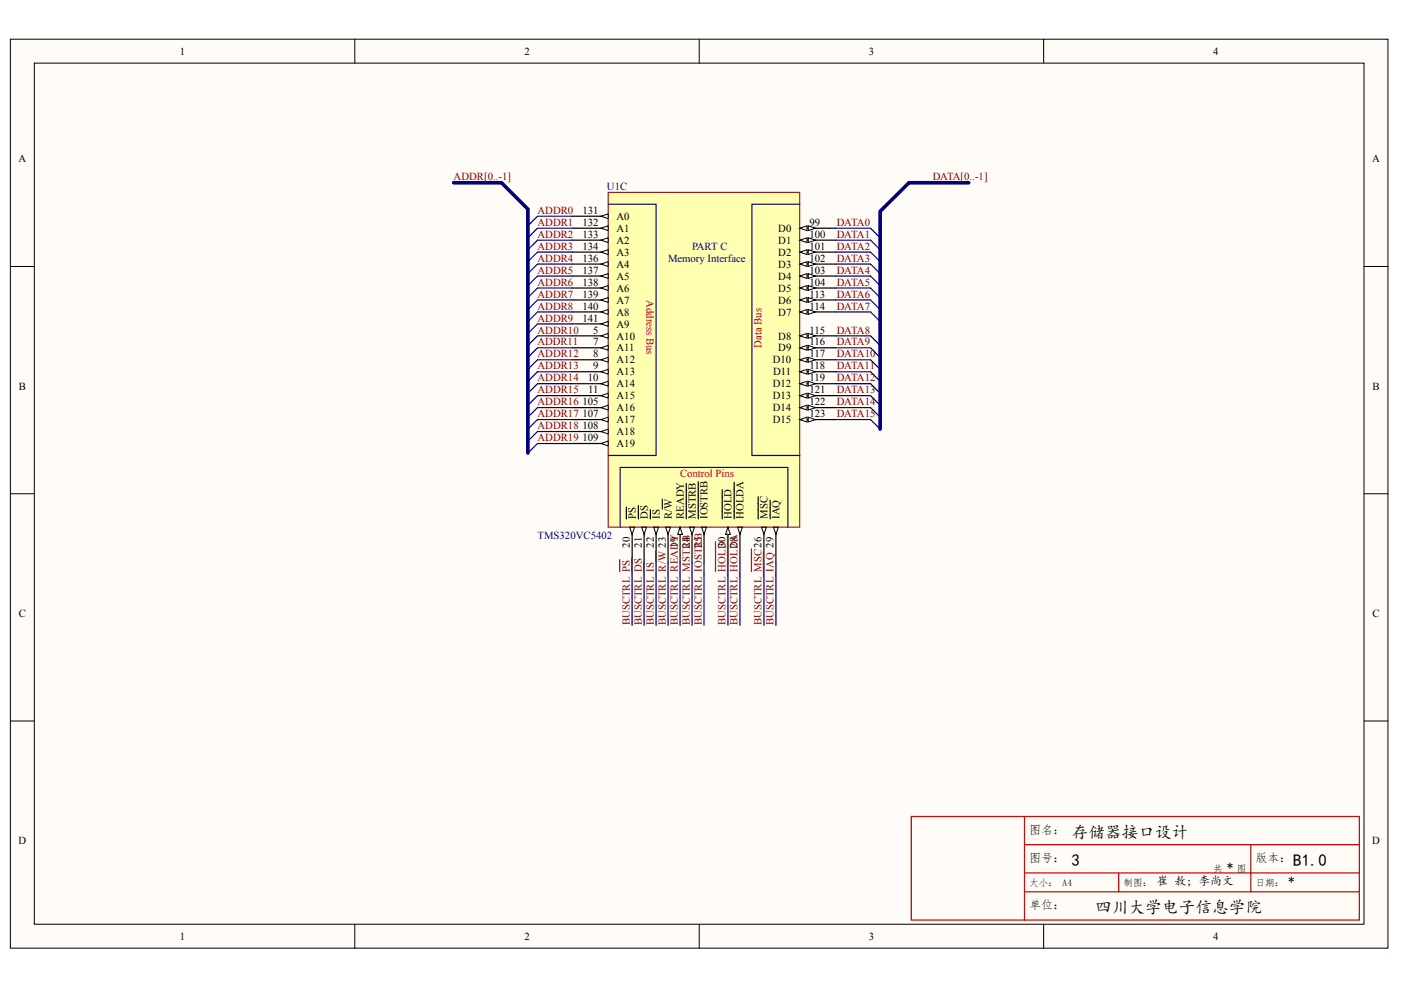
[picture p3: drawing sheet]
<svg xmlns="http://www.w3.org/2000/svg" width="297mm" height="210mm" viewBox="0 0 297 210" stroke-linecap="round" stroke-linejoin="round" font-family="sans-serif">
<defs><g id="words">
<g font-size="3.5">
<text x="227.2" y="177.6">存储器接口设计</text>
<text x="227.2" y="183.6">3</text>
<text x="274.2" y="183.6">B.</text>
<text x="276" y="183.6">10</text>
<text x="232.2" y="193.6">四川大学电子信息学院</text>
</g>
<g font-size="2.5">
<text x="218.2" y="176.7">图名：</text>
<text x="218.2" y="182.7">图号：</text>
<text x="260.2" y="184.7">*</text>
<text x="266.2" y="182.7">版本：</text>
<text x="245.2" y="187.7">崔 敖;李尚文</text>
<text x="273.2" y="187.7">*</text>
<text x="218.2" y="192.7">单位：</text>
</g>
<g font-size="2.3">
<text x="38.1" y="11.6">1</text>
<text x="111.2" y="11.6">2</text>
<text x="184.2" y="11.6">3</text>
<text x="257.2" y="11.6">4</text>
<text x="3.9" y="34.4">A</text>
<text x="290.9" y="34.4">A</text>
<text x="123.5" y="45.3">131</text>
<text x="123.5" y="47.9">132</text>
<text x="130.7" y="46.6">A0</text>
<text x="171.6" y="47.9">99</text>
<text x="123.5" y="50.4">133</text>
<text x="123.5" y="53">134</text>
<text x="130.7" y="49.2">A1</text>
<text x="130.7" y="51.7">A2</text>
<text x="165" y="49.2">D0</text>
<text x="165" y="51.7">D1</text>
<text x="171.6" y="50.4">100</text>
<text x="171.6" y="53">101</text>
<text x="123.5" y="55.5">136</text>
<text x="123.5" y="58">137</text>
<text x="130.7" y="54.2">A3</text>
<text x="130.7" y="56.8">A4</text>
<text x="130.7" y="59.3">A5</text>
<text x="165" y="54.2">D2</text>
<text x="165" y="56.8">D3</text>
<text x="165" y="59.3">D4</text>
<text x="171.6" y="55.5">102</text>
<text x="171.6" y="58">103</text>
<text x="123.5" y="60.6">138</text>
<text x="123.5" y="63.1">139</text>
<text x="123.5" y="65.6">140</text>
<text x="130.7" y="61.8">A6</text>
<text x="130.7" y="64.4">A7</text>
<text x="165" y="61.8">D5</text>
<text x="165" y="64.4">D6</text>
<text x="171.6" y="60.6">104</text>
<text x="171.6" y="63.1">113</text>
<text x="171.6" y="65.6">114</text>
<text x="123.5" y="68.2">141</text>
<text x="125.8" y="70.7">5</text>
<text x="130.7" y="72">A10</text>
<text x="130.7" y="66.9">A8</text>
<text x="130.7" y="69.5">A9</text>
<text x="165" y="66.9">D7</text>
<text x="165" y="72">D8</text>
<text x="171.6" y="70.7">115</text>
<text x="125.8" y="73.3">7</text>
<text x="125.8" y="75.8">8</text>
<text x="130.7" y="74.5">A11</text>
<text x="130.7" y="77.1">A12</text>
<text x="163.9" y="77.1">D10</text>
<text x="165" y="74.5">D9</text>
<text x="171.6" y="73.3">116</text>
<text x="171.6" y="75.8">117</text>
<text x="4" y="82.6">B</text>
<text x="124.6" y="80.9">10</text>
<text x="124.7" y="83.4">11</text>
<text x="125.8" y="78.3">9</text>
<text x="130.7" y="79.6">A13</text>
<text x="130.7" y="82.1">A14</text>
<text x="163.9" y="82.1">D12</text>
<text x="163.9" y="79.6">D11</text>
<text x="171.6" y="80.9">119</text>
<text x="171.6" y="83.4">121</text>
<text x="171.6" y="78.3">118</text>
<text x="291" y="82.6">B</text>
<text x="123.5" y="85.9">105</text>
<text x="123.5" y="88.5">107</text>
<text x="130.7" y="84.7">A15</text>
<text x="130.7" y="87.2">A16</text>
<text x="130.7" y="89.7">A17</text>
<text x="163.9" y="84.7">D13</text>
<text x="163.9" y="87.2">D14</text>
<text x="163.9" y="89.7">D15</text>
<text x="171.6" y="85.9">122</text>
<text x="171.6" y="88.5">123</text>
<text x="123.5" y="91">108</text>
<text x="123.5" y="93.5">109</text>
<text x="130.7" y="92.3">A18</text>
<text x="130.7" y="94.8">A19</text>
<text x="134.8" y="110" transform="rotate(-90 134.8 110)">PS</text>
<text x="137.3" y="110" transform="rotate(-90 137.3 110)">DS</text>
<text x="139.9" y="110" transform="rotate(-90 139.9 110)">IS</text>
<text x="142.4" y="110" transform="rotate(-90 142.4 110)">R/W</text>
<text x="145" y="110" transform="rotate(-90 145 110)">READY</text>
<text x="147.5" y="110" transform="rotate(-90 147.5 110)">MSTRB</text>
<text x="150" y="110" transform="rotate(-90 150 110)">IOSTRB</text>
<text x="155.1" y="110" transform="rotate(-90 155.1 110)">HOLD</text>
<text x="157.7" y="110" transform="rotate(-90 157.7 110)">HOLDA</text>
<text x="162.7" y="110" transform="rotate(-90 162.7 110)">MSC</text>
<text x="165.3" y="110" transform="rotate(-90 165.3 110)">IAQ</text>
<text x="133.5" y="116.1" transform="rotate(-90 133.5 116.1)">20</text>
<text x="136.1" y="116.1" transform="rotate(-90 136.1 116.1)">21</text>
<text x="138.6" y="116.1" transform="rotate(-90 138.6 116.1)">22</text>
<text x="143.7" y="116.1" transform="rotate(-90 143.7 116.1)">19</text>
<text x="146.2" y="116.1" transform="rotate(-90 146.2 116.1)">24</text>
<text x="148.8" y="116.1" transform="rotate(-90 148.8 116.1)">25</text>
<text x="153.8" y="116.1" transform="rotate(-90 153.8 116.1)">30</text>
<text x="156.4" y="116.1" transform="rotate(-90 156.4 116.1)">28</text>
<text x="4" y="130.8">C</text>
<text x="291" y="130.8">C</text>
<text x="3.9" y="179">D</text>
<text x="290.9" y="179">D</text>
<text x="38.1" y="199.3">1</text>
<text x="111.2" y="199.3">2</text>
<text x="184.2" y="199.3">3</text>
<text x="257.2" y="199.3">4</text>
</g>
<g font-size="2.3" fill="#800000">
<text x="96.2" y="38.3">ADDR[0..-1]</text>
<text x="197.8" y="38.3">DATA[0..-1]</text>
<text x="114" y="45.3">ADDR0</text>
<text x="114" y="47.9">ADDR1</text>
<text x="177.5" y="47.9">DATA0</text>
<text x="114" y="50.4">ADDR2</text>
<text x="114" y="53">ADDR3</text>
<text x="177.5" y="50.4">DATA1</text>
<text x="177.5" y="53">DATA2</text>
<text x="114" y="55.5">ADDR4</text>
<text x="114" y="58">ADDR5</text>
<text x="177.5" y="55.5">DATA3</text>
<text x="177.5" y="58">DATA4</text>
<text x="114" y="60.6">ADDR6</text>
<text x="114" y="63.1">ADDR7</text>
<text x="114" y="65.6">ADDR8</text>
<text x="177.5" y="60.6">DATA5</text>
<text x="177.5" y="63.1">DATA6</text>
<text x="177.5" y="65.6">DATA7</text>
<text x="114" y="68.2">ADDR9</text>
<text x="114" y="70.7">ADDR10</text>
<text x="177.5" y="70.7">DATA8</text>
<text x="114" y="73.2">ADDR11</text>
<text x="114" y="75.8">ADDR12</text>
<text x="177.5" y="73.3">DATA9</text>
<text x="177.5" y="75.8">DATA10</text>
<text x="114" y="78.3">ADDR13</text>
<text x="114" y="80.8">ADDR14</text>
<text x="114" y="83.4">ADDR15</text>
<text x="177.5" y="78.3">DATA11</text>
<text x="177.5" y="80.9">DATA12</text>
<text x="177.5" y="83.4">DATA13</text>
<text x="114" y="85.9">ADDR16</text>
<text x="114" y="88.5">ADDR17</text>
<text x="177.5" y="85.9">DATA14</text>
<text x="177.5" y="88.5">DATA15</text>
<text x="114" y="91">ADDR18</text>
<text x="114" y="93.5">ADDR19</text>
<text x="133.5" y="132.6" transform="rotate(-90 133.5 132.6)">BUSCTRL_PS</text>
<text x="136.1" y="132.6" transform="rotate(-90 136.1 132.6)">BUSCTRL_DS</text>
<text x="138.6" y="132.6" transform="rotate(-90 138.6 132.6)">BUSCTRL_IS</text>
<text x="141.1" y="132.6" transform="rotate(-90 141.1 132.6)">BUSCTRL_R/W 23</text>
<text x="143.7" y="132.6" transform="rotate(-90 143.7 132.6)">BUSCTRL_READY</text>
<text x="146.2" y="132.6" transform="rotate(-90 146.2 132.6)">BUSCTRL_MSTRB</text>
<text x="148.8" y="132.6" transform="rotate(-90 148.8 132.6)">BUSCTRL_IOSTRB</text>
<text x="153.8" y="132.6" transform="rotate(-90 153.8 132.6)">BUSCTRL_HOLD</text>
<text x="156.4" y="132.6" transform="rotate(-90 156.4 132.6)">BUSCTRL_HOLDA</text>
<text x="161.5" y="132.6" transform="rotate(-90 161.5 132.6)">BUSCTRL_MSC26</text>
<text x="164" y="132.6" transform="rotate(-90 164 132.6)">BUSCTRL_IAQ 29</text>
</g>
<g font-size="2.3" fill="#000080">
<text x="128.7" y="40.3">U1C</text>
<text x="146.7" y="53">PART C</text>
<text x="141.6" y="55.5">Memory Interface</text>
<text x="114" y="114.3">TMS320VC5402</text>
</g>
<g font-size="2.3" fill="#f00">
<text x="137.1" y="63.6" transform="rotate(90 137.1 63.6)">Address Bus</text>
<text x="161.5" y="73.7" transform="rotate(-90 161.5 73.7)">Data Bus</text>
<text x="144.2" y="101.1">Control Pins</text>
</g>
<g font-size="2">
<text x="257.2" y="184.8">共</text>
<text x="262.2" y="184.8">图</text>
<text x="218.2" y="187.8">大小： A</text>
<text x="226.3" y="187.8">4</text>
<text x="238.2" y="187.8">制图：</text>
<text x="266.2" y="187.8">日期：</text>
</g>
</g></defs>
<g fill="#fffcf8" stroke="#000" stroke-width=".21">
<path d="M2.2 8.3h292.1v192.7h-292.1z"/>
<path d="M7.3 13.4h281.9v182.6h-281.9z"/>
</g>
<path d="M75.2 8.3v5.1M148.2 8.3v5.1M221.3 8.3v5.1M2.2 56.5h5.1M289.2 56.5h5.1M2.2 104.7h5.1M289.2 104.7h5.1M2.2 152.9h5.1M289.2 152.9h5.1M75.2 196v5.1M148.2 196v5.1M221.3 196v5.1" fill="none" stroke="#000" stroke-width=".21"/>
<path d="M217.2 173.1h-24v22h24M217.2 179.1h71M217.2 173.1v16M217.2 173.1h71v16h-71M265.2 179.1v10M217.2 189.1v6h71v-6M217.2 185.1h71M237.2 185.1v4" fill="none" stroke="#bf0000" stroke-width=".25"/>
<path d="M128.9 40.8h40.7v71h-40.7z" fill="#ffffb0" stroke="#800000" stroke-width=".21"/>
<path d="M121.3 45.8h7.6" fill="none" stroke="#000" stroke-width=".25"/>
<path d="M127.4 45.8l1.5-.5v1.1z" fill="#fffcf8" stroke="#000" stroke-width=".21"/>
<path d="M121.3 48.4h7.6" fill="none" stroke="#000" stroke-width=".25"/>
<path d="M127.4 48.4l1.5-.5v1z" fill="#fffcf8" stroke="#000" stroke-width=".21"/>
<path d="M121.3 71.2h7.6" fill="none" stroke="#000" stroke-width=".25"/>
<path d="M127.4 71.2l1.5-.5v1z" fill="#fffcf8" stroke="#000" stroke-width=".21"/>
<path d="M121.3 73.7h7.6" fill="none" stroke="#000" stroke-width=".25"/>
<path d="M127.4 73.7l1.5-.5v1.1z" fill="#fffcf8" stroke="#000" stroke-width=".21"/>
<path d="M121.3 76.3h7.6" fill="none" stroke="#000" stroke-width=".25"/>
<path d="M127.4 76.3l1.5-.5v1z" fill="#fffcf8" stroke="#000" stroke-width=".21"/>
<path d="M121.3 78.8h7.6" fill="none" stroke="#000" stroke-width=".25"/>
<path d="M127.4 78.8l1.5-.5v1z" fill="#fffcf8" stroke="#000" stroke-width=".21"/>
<path d="M121.3 81.4h7.6" fill="none" stroke="#000" stroke-width=".25"/>
<path d="M127.4 81.4l1.5-.6v1.1z" fill="#fffcf8" stroke="#000" stroke-width=".21"/>
<path d="M121.3 83.9h7.6" fill="none" stroke="#000" stroke-width=".25"/>
<path d="M127.4 83.9l1.5-.5v1z" fill="#fffcf8" stroke="#000" stroke-width=".21"/>
<path d="M121.3 86.4h7.6" fill="none" stroke="#000" stroke-width=".25"/>
<path d="M127.4 86.4l1.5-.5v1z" fill="#fffcf8" stroke="#000" stroke-width=".21"/>
<path d="M121.3 89h7.6" fill="none" stroke="#000" stroke-width=".25"/>
<path d="M127.4 89l1.5-.5v1z" fill="#fffcf8" stroke="#000" stroke-width=".21"/>
<path d="M121.3 91.5h7.6" fill="none" stroke="#000" stroke-width=".25"/>
<path d="M127.4 91.5l1.5-.5v1z" fill="#fffcf8" stroke="#000" stroke-width=".21"/>
<path d="M121.3 94h7.6" fill="none" stroke="#000" stroke-width=".25"/>
<path d="M127.4 94l1.5-.5v1z" fill="#fffcf8" stroke="#000" stroke-width=".21"/>
<path d="M121.3 50.9h7.6" fill="none" stroke="#000" stroke-width=".25"/>
<path d="M127.4 50.9l1.5-.5v1z" fill="#fffcf8" stroke="#000" stroke-width=".21"/>
<path d="M121.3 53.5h7.6" fill="none" stroke="#000" stroke-width=".25"/>
<path d="M127.4 53.5l1.5-.6v1.1z" fill="#fffcf8" stroke="#000" stroke-width=".21"/>
<path d="M121.3 56h7.6" fill="none" stroke="#000" stroke-width=".25"/>
<path d="M127.4 56l1.5-.5v1z" fill="#fffcf8" stroke="#000" stroke-width=".21"/>
<path d="M121.3 58.5h7.6" fill="none" stroke="#000" stroke-width=".25"/>
<path d="M127.4 58.5l1.5-.5v1z" fill="#fffcf8" stroke="#000" stroke-width=".21"/>
<path d="M121.3 61.1h7.6" fill="none" stroke="#000" stroke-width=".25"/>
<path d="M127.4 61.1l1.5-.5v1z" fill="#fffcf8" stroke="#000" stroke-width=".21"/>
<path d="M121.3 63.6h7.6" fill="none" stroke="#000" stroke-width=".25"/>
<path d="M127.4 63.6l1.5-.5v1z" fill="#fffcf8" stroke="#000" stroke-width=".21"/>
<path d="M121.3 66.1h7.6" fill="none" stroke="#000" stroke-width=".25"/>
<path d="M127.4 66.1l1.5-.5v1z" fill="#fffcf8" stroke="#000" stroke-width=".21"/>
<path d="M121.3 68.7h7.6" fill="none" stroke="#000" stroke-width=".25"/>
<path d="M127.4 68.7l1.5-.5v1z" fill="#fffcf8" stroke="#000" stroke-width=".21"/>
<path d="M169.6 48.4h7.6" fill="none" stroke="#000" stroke-width=".25"/>
<g fill="#fffcf8" stroke="#000" stroke-width=".21">
<path d="M169.6 48.4l1.5-.5v1z"/>
<path d="M171.4 47.9l1.5 .5-1.5 .5z"/>
</g>
<path d="M169.6 50.9h7.6" fill="none" stroke="#000" stroke-width=".25"/>
<g fill="#fffcf8" stroke="#000" stroke-width=".21">
<path d="M169.6 50.9l1.5-.5v1z"/>
<path d="M171.4 50.4l1.5 .5-1.5 .5z"/>
</g>
<path d="M169.6 53.5h7.6" fill="none" stroke="#000" stroke-width=".25"/>
<g fill="#fffcf8" stroke="#000" stroke-width=".21">
<path d="M169.6 53.5l1.5-.6v1.1z"/>
<path d="M171.4 52.9l1.5 .6-1.5 .5z"/>
</g>
<path d="M169.6 56h7.6" fill="none" stroke="#000" stroke-width=".25"/>
<g fill="#fffcf8" stroke="#000" stroke-width=".21">
<path d="M169.6 56l1.5-.5v1z"/>
<path d="M171.4 55.5l1.5 .5-1.5 .5z"/>
</g>
<path d="M169.6 58.5h7.6" fill="none" stroke="#000" stroke-width=".25"/>
<g fill="#fffcf8" stroke="#000" stroke-width=".21">
<path d="M169.6 58.5l1.5-.5v1z"/>
<path d="M171.4 58l1.5 .5-1.5 .5z"/>
</g>
<path d="M169.6 61.1h7.6" fill="none" stroke="#000" stroke-width=".25"/>
<g fill="#fffcf8" stroke="#000" stroke-width=".21">
<path d="M169.6 61.1l1.5-.5v1z"/>
<path d="M171.4 60.6l1.5 .5-1.5 .5z"/>
</g>
<path d="M169.6 63.6h7.6" fill="none" stroke="#000" stroke-width=".25"/>
<g fill="#fffcf8" stroke="#000" stroke-width=".21">
<path d="M169.6 63.6l1.5-.5v1z"/>
<path d="M171.4 63.1l1.5 .5-1.5 .5z"/>
</g>
<path d="M169.6 66.1h7.6" fill="none" stroke="#000" stroke-width=".25"/>
<g fill="#fffcf8" stroke="#000" stroke-width=".21">
<path d="M169.6 66.1l1.5-.5v1z"/>
<path d="M171.4 65.6l1.5 .5-1.5 .5z"/>
</g>
<path d="M169.6 71.2h7.6" fill="none" stroke="#000" stroke-width=".25"/>
<g fill="#fffcf8" stroke="#000" stroke-width=".21">
<path d="M169.6 71.2l1.5-.5v1z"/>
<path d="M171.4 70.7l1.5 .5-1.5 .5z"/>
</g>
<path d="M169.6 73.7h7.6" fill="none" stroke="#000" stroke-width=".25"/>
<g fill="#fffcf8" stroke="#000" stroke-width=".21">
<path d="M169.6 73.7l1.5-.5v1.1z"/>
<path d="M171.4 73.2l1.5 .5-1.5 .6z"/>
</g>
<path d="M169.6 76.3h7.6" fill="none" stroke="#000" stroke-width=".25"/>
<g fill="#fffcf8" stroke="#000" stroke-width=".21">
<path d="M169.6 76.3l1.5-.5v1z"/>
<path d="M171.4 75.8l1.5 .5-1.5 .5z"/>
</g>
<path d="M169.6 78.8h7.6" fill="none" stroke="#000" stroke-width=".25"/>
<g fill="#fffcf8" stroke="#000" stroke-width=".21">
<path d="M169.6 78.8l1.5-.5v1z"/>
<path d="M171.4 78.3l1.5 .5-1.5 .5z"/>
</g>
<path d="M169.6 81.4h7.6" fill="none" stroke="#000" stroke-width=".25"/>
<g fill="#fffcf8" stroke="#000" stroke-width=".21">
<path d="M169.6 81.4l1.5-.6v1.1z"/>
<path d="M171.4 80.8l1.5 .6-1.5 .5z"/>
</g>
<path d="M169.6 83.9h7.6" fill="none" stroke="#000" stroke-width=".25"/>
<g fill="#fffcf8" stroke="#000" stroke-width=".21">
<path d="M169.6 83.9l1.5-.5v1z"/>
<path d="M171.4 83.4l1.5 .5-1.5 .5z"/>
</g>
<path d="M169.6 86.4h7.6" fill="none" stroke="#000" stroke-width=".25"/>
<g fill="#fffcf8" stroke="#000" stroke-width=".21">
<path d="M169.6 86.4l1.5-.5v1z"/>
<path d="M171.4 85.9l1.5 .5-1.5 .5z"/>
</g>
<path d="M169.6 89h7.6" fill="none" stroke="#000" stroke-width=".25"/>
<g fill="#fffcf8" stroke="#000" stroke-width=".21">
<path d="M169.6 89l1.5-.5v1z"/>
<path d="M171.4 88.5l1.5 .5-1.5 .5z"/>
</g>
<path d="M134 111.8v7.6" fill="none" stroke="#000" stroke-width=".25"/>
<path d="M133.5 111.8h1l-.5 1.5z" fill="#fffcf8" stroke="#000" stroke-width=".21"/>
<path d="M132.8 107.6v2.4M136.6 111.8v7.6" fill="none" stroke="#000" stroke-width=".25"/>
<path d="M136.1 111.8h1l-.5 1.5z" fill="#fffcf8" stroke="#000" stroke-width=".21"/>
<path d="M135.3 107.2v2.8M139.1 111.8v7.6" fill="none" stroke="#000" stroke-width=".25"/>
<path d="M138.6 111.8h1l-.5 1.5z" fill="#fffcf8" stroke="#000" stroke-width=".21"/>
<path d="M137.9 108.1v1.9M146.7 111.8v7.6" fill="none" stroke="#000" stroke-width=".25"/>
<path d="M146.2 111.8h1l-.5 1.5z" fill="#fffcf8" stroke="#000" stroke-width=".21"/>
<path d="M144.2 111.8v7.6M145.5 102.5v7.5" fill="none" stroke="#000" stroke-width=".25"/>
<path d="M144.2 111.8l.5 1.5h-1z" fill="#fffcf8" stroke="#000" stroke-width=".21"/>
<path d="M141.6 111.8v7.6" fill="none" stroke="#000" stroke-width=".25"/>
<path d="M141.1 111.8h1.1l-.6 1.5z" fill="#fffcf8" stroke="#000" stroke-width=".21"/>
<path d="M140.4 105.9v2M149.3 111.8v7.6" fill="none" stroke="#000" stroke-width=".25"/>
<path d="M148.8 111.8h1l-.5 1.5z" fill="#fffcf8" stroke="#000" stroke-width=".21"/>
<path d="M148 102.1v7.9M154.3 111.8v7.6" fill="none" stroke="#000" stroke-width=".25"/>
<path d="M154.3 111.8l.6 1.5h-1.1z" fill="#fffcf8" stroke="#000" stroke-width=".21"/>
<path d="M153.1 103.8v6.2M156.9 111.8v7.6" fill="none" stroke="#000" stroke-width=".25"/>
<path d="M156.4 111.8h1l-.5 1.5z" fill="#fffcf8" stroke="#000" stroke-width=".21"/>
<path d="M155.7 102.3v7.7M162 111.8v7.6" fill="none" stroke="#000" stroke-width=".25"/>
<path d="M161.5 111.8h1l-.5 1.5z" fill="#fffcf8" stroke="#000" stroke-width=".21"/>
<path d="M160.7 105.3v4.7M164.5 111.8v7.6" fill="none" stroke="#000" stroke-width=".25"/>
<path d="M164 111.8h1l-.5 1.5z" fill="#fffcf8" stroke="#000" stroke-width=".21"/>
<path d="M163.3 106.1v3.9" fill="none" stroke="#000" stroke-width=".25"/>
<path d="M128.9 43.3h10.2v53.3h-10.2M169.6 43.3h-10.2v53.3h10.2M131.5 111.8v-12.7h35.5v12.7" fill="none" stroke="#11037f" stroke-width=".25"/>
<g fill="none" stroke="#000080" stroke-width=".25">
<path d="M113.9 45.9l-2 2M113.9 48.4l-2 2M113.9 50.9l-2 2M113.9 53.5l-2 2M113.9 56l-2 2M113.9 58.6l-2 2M114 45.8h7.3M114 48.4h7.3M114 50.9h7.3M114 53.5h7.3M114 56h7.3M114 58.5h7.3"/>
<path d="M177.2 48.4h7.4M177.2 50.9h7.4M177.2 53.5h7.4M177.2 56h7.4M177.2 58.5h7.4M184.6 48.4l2 2M184.6 50.9l2 2M184.6 53.5l2 2M184.6 56l2 2M184.6 58.6l2 2M113.9 61.1l-2 2M113.9 63.6l-2 2"/>
<path d="M113.9 66.2l-2 2M113.9 68.7l-2 2M113.9 71.2l-2 2M113.9 73.8l-2 2M113.9 76.3l-2 2M113.9 78.8l-2 2M114 61.1h7.3M114 63.6h7.3M114 66.1h7.3M114 68.7h7.3M114 71.2h7.3M114 73.7h7.3"/>
<path d="M114 76.3h7.3M114 78.8h7.3M177.2 61.1h7.4M177.2 63.6h7.4M177.2 66.1h7.4M177.2 71.2h7.4M177.2 73.7h7.4M177.2 76.3h7.4M177.2 78.8h7.4M184.6 61.1l2 2M184.6 63.6l2 2M184.6 66.2l2 2"/>
<path d="M184.6 71.2l2 2M184.6 73.8l2 2M184.6 76.3l2 2M184.6 78.8l2 2M113.9 81.4l-2 2M113.9 83.9l-2 2M113.9 86.5l-2 2M113.9 89l-2 2M113.9 91.5l-2 2M113.9 94.1l-2 2M114 81.4h7.3M114 83.9h7.3"/>
<path d="M114 86.4h7.3M114 89h7.3M114 91.5h7.3M114 94h7.3M177.2 81.4h7.4M177.2 83.9h7.4M177.2 86.4h7.4M177.2 89h7.4M184.6 81.4l2 2M184.6 83.9l2 2M184.6 86.5l2 2M184.6 89l2 2"/>
<path d="M134 119.4v13.2M136.6 119.4v13.2M139.1 119.4v13.2M141.6 119.4v13.2M144.2 119.4v13.2M146.7 119.4v13.2M149.3 119.4v13.2M154.3 119.4v13.2M156.9 119.4v13.2M162 119.4v13.2M164.5 119.4v13.2"/>
</g>
<path d="M96.2 38.7h10.1l5.6 5.6v51.8M205.4 38.7h-12.7l-6.1 6.1v46.2" fill="none" stroke="#000080" stroke-width=".76"/>
<path d="M131.4 118.7v2.5M133.9 118.3v2.9M136.5 119.2v2M139 116.9v2.1M151.7 114.9v6.3M154.2 113.2v8M159.3 116.4v4.8M161.9 117.1v4.1" fill="none" stroke="#800000" stroke-width=".25"/>
<use href="#words"/>
</svg>
